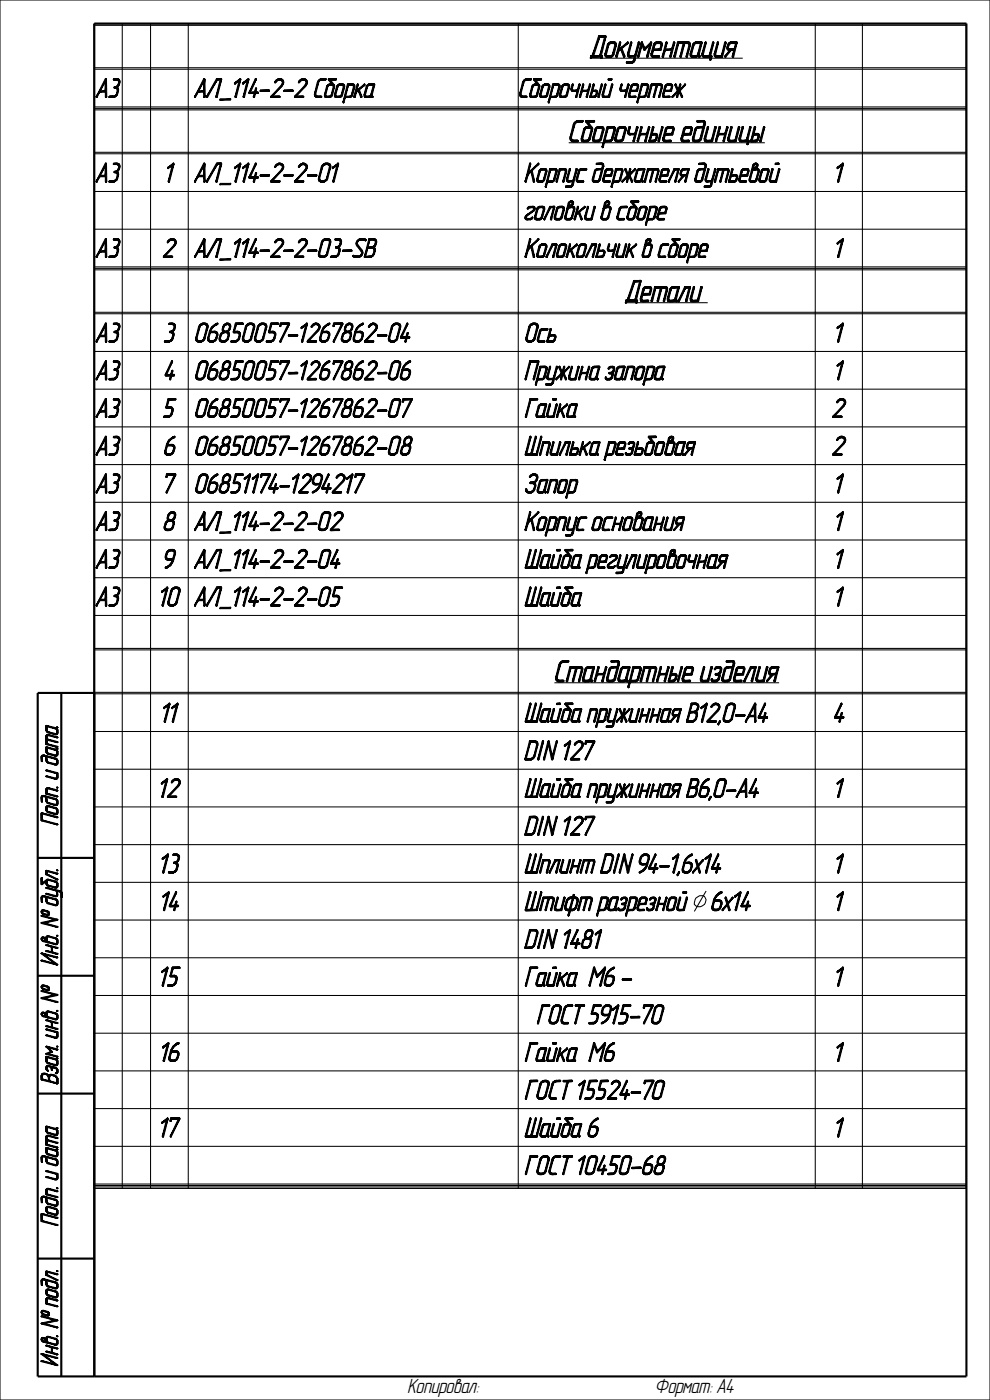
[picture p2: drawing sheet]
<svg xmlns="http://www.w3.org/2000/svg" width="210mm" height="297mm" viewBox="0 0 210 297" stroke-linecap="round" stroke-linejoin="round" font-family="sans-serif">
<defs><g id="words">
<g font-size="6.6">
<text x="118.1" y="12.1">Документация</text>
<text x="109.1" y="30.1">Сборочные единицы</text>
<text x="129.5" y="64">Детали</text>
<text x="107.2" y="144.6">Стандартные изделия</text>
</g>
<g font-size="5.9">
<text x="19.2" y="20.7">А3</text>
<text x="41.3" y="20.7">АЛ_114-2-2</text>
<text x="66.5" y="20.7">Сборка</text>
<text x="110" y="20.7">Сборочный чертеж</text>
<text x="19.2" y="38.6">А3</text>
<text x="34.3" y="38.6">1</text>
<text x="41.3" y="38.6">АЛ_114-2-2-01</text>
<text x="111.3" y="38.6">Корпус держателя дутьевой</text>
<text x="176.3" y="38.6">1</text>
<text x="111.3" y="46.6">головки в сборе</text>
<text x="19.2" y="54.6">А3</text>
<text x="34.3" y="54.6">2</text>
<text x="41.3" y="54.6">АЛ_114-2-2-03-SB</text>
<text x="111.3" y="54.6">Колокольчик в сборе</text>
<text x="176.3" y="54.6">1</text>
<text x="19.2" y="72.6">А3</text>
<text x="34.3" y="72.6">3</text>
<text x="41.3" y="72.6">06850057-1267862-04</text>
<text x="111.3" y="72.6">Ось</text>
<text x="176.3" y="72.6">1</text>
<text x="19.2" y="80.6">А3</text>
<text x="34.3" y="80.6">4</text>
<text x="41.3" y="80.6">06850057-1267862-06</text>
<text x="111.3" y="80.6">Пружина запора</text>
<text x="176.3" y="80.6">1</text>
<text x="19.2" y="88.6">А3</text>
<text x="34.3" y="88.6">5</text>
<text x="41.3" y="88.6">06850057-1267862-07</text>
<text x="111.3" y="88.6">Гайка</text>
<text x="176.3" y="88.6">2</text>
<text x="19.2" y="96.6">А3</text>
<text x="34.3" y="96.6">6</text>
<text x="41.3" y="96.6">06850057-1267862-08</text>
<text x="111.3" y="96.6">Шпилька резьбовая</text>
<text x="176.3" y="96.6">2</text>
<text x="19.2" y="104.6">А3</text>
<text x="34.3" y="104.6">7</text>
<text x="41.3" y="104.6">06851174-1294217</text>
<text x="111.3" y="104.6">Запор</text>
<text x="176.3" y="104.6">1</text>
<text x="19.2" y="112.6">А3</text>
<text x="34.3" y="112.6">8</text>
<text x="41.3" y="112.6">АЛ_114-2-2-02</text>
<text x="111.3" y="112.6">Корпус основания</text>
<text x="176.3" y="112.6">1</text>
<text x="19.2" y="120.6">А3</text>
<text x="34.3" y="120.6">9</text>
<text x="41.3" y="120.6">АЛ_114-2-2-04</text>
<text x="111.3" y="120.6">Шайба регулировочная1</text>
<text x="19.2" y="128.6">А3</text>
<text x="32.6" y="128.6">10</text>
<text x="41.3" y="128.6">АЛ_114-2-2-05</text>
<text x="111.3" y="128.6">Шайба</text>
<text x="176.3" y="128.6">1</text>
<text x="32.6" y="153.2">11</text>
<text x="111.3" y="153.2">Шайба пружинная B12,0-А4</text>
<text x="176.3" y="153.2">4</text>
<text x="111.3" y="161.2">DIN 127</text>
<text x="32.6" y="169.2">12</text>
<text x="111.3" y="169.2">Шайба пружинная B6,0-А4</text>
<text x="176.3" y="169.2">1</text>
<text x="111.3" y="177.2">DIN 127</text>
<text x="32.6" y="185.2">13</text>
<text x="111.3" y="185.2">Шплинт DIN 94-1,6x14</text>
<text x="176.3" y="185.2">1</text>
<text x="32.6" y="193.2">14</text>
<text x="111.3" y="193.2">Штифт разрезной</text>
<text x="150.8" y="193.2">6x14</text>
<text x="176.3" y="193.2">1</text>
<text x="111.3" y="201.2">DIN 1481</text>
<text x="32.6" y="209.2">15</text>
<text x="111.3" y="209.2">Гайка M6 -</text>
<text x="176.3" y="209.2">1</text>
<text x="114.2" y="217.2">ГОСТ 5915-70</text>
<text x="32.6" y="225.2">16</text>
<text x="111.3" y="225.2">Гайка M6</text>
<text x="176.3" y="225.2">1</text>
<text x="111.3" y="233.2">ГОСТ 15524-70</text>
<text x="32.6" y="241.2">17</text>
<text x="111.3" y="241.2">Шайба 6</text>
<text x="176.3" y="241.2">1</text>
<text x="111.3" y="249.2">ГОСТ 10450-68</text>
</g>
<g font-size="5.1">
<text x="12.3" y="210.4" transform="rotate(-90 12.3 210.4)">Инв. № дубл.Подп. и дата</text>
<text x="12.3" y="295.7" transform="rotate(-90 12.3 295.7)">Инв. № подл.Подп. и датаВзам. инв. №</text>
</g>
<g font-size="4.4">
<text x="86.5" y="295.5">Копировал:</text>
<text x="139" y="295.5">Формат: А4</text>
</g>
</g></defs>
<g fill="none" stroke="#000" stroke-width=".22">
<path d="M0 0h210v297h-210zM19.9 5.1h185v247h-185zM19.9 5.4h185M19.9 14.4h185M19.9 14.7h185M25.9 5.1v247M31.9 5.1v247M39.9 5.1v247M109.9 5.1v247M125.3 12.3h32.3M172.9 5.1v247M182.9 5.1v247"/>
<path d="M19.9 22.7h185M19.9 23h185M19.9 23.3h185M19.9 32.3h185M19.9 32.6h185M120.6 30.3h41.6M19.9 40.6h185M19.9 48.6h185M19.9 56.6h185M19.9 56.9h185M19.9 57.2h185M19.9 66.2h185"/>
<path d="M19.9 66.6h185M19.9 74.6h185M132.7 64.2h17.4M19.9 82.6h185M19.9 90.6h185M19.9 98.6h185M19.9 106.6h185M19.9 114.6h185M19.9 122.6h185M19.9 130.6h185M19.9 137.6h185M19.9 137.9h185"/>
<path d="M19.9 146.9h185M19.9 147.2h185M19.9 155.2h185M117.6 144.8h47.7M19.9 163.2h185M19.9 171.2h185M19.9 179.2h185M19.9 187.2h185M19.9 195.2h185M19.9 203.2h185M19.9 211.2h185M19.9 219.2h185"/>
<path d="M19.9 227.2h185M19.9 235.2h185M19.9 243.2h185M19.9 251.2h185M19.9 251.5h185M19.9 251.8h185"/>
</g>
<path d="M13 147v145M20 147h-12v145h197v-287h-185v287M8 182h12M8 207h12M8 232h12M8 267h12" fill="none" stroke="#000" stroke-width=".45"/>
<use href="#words"/>
</svg>
